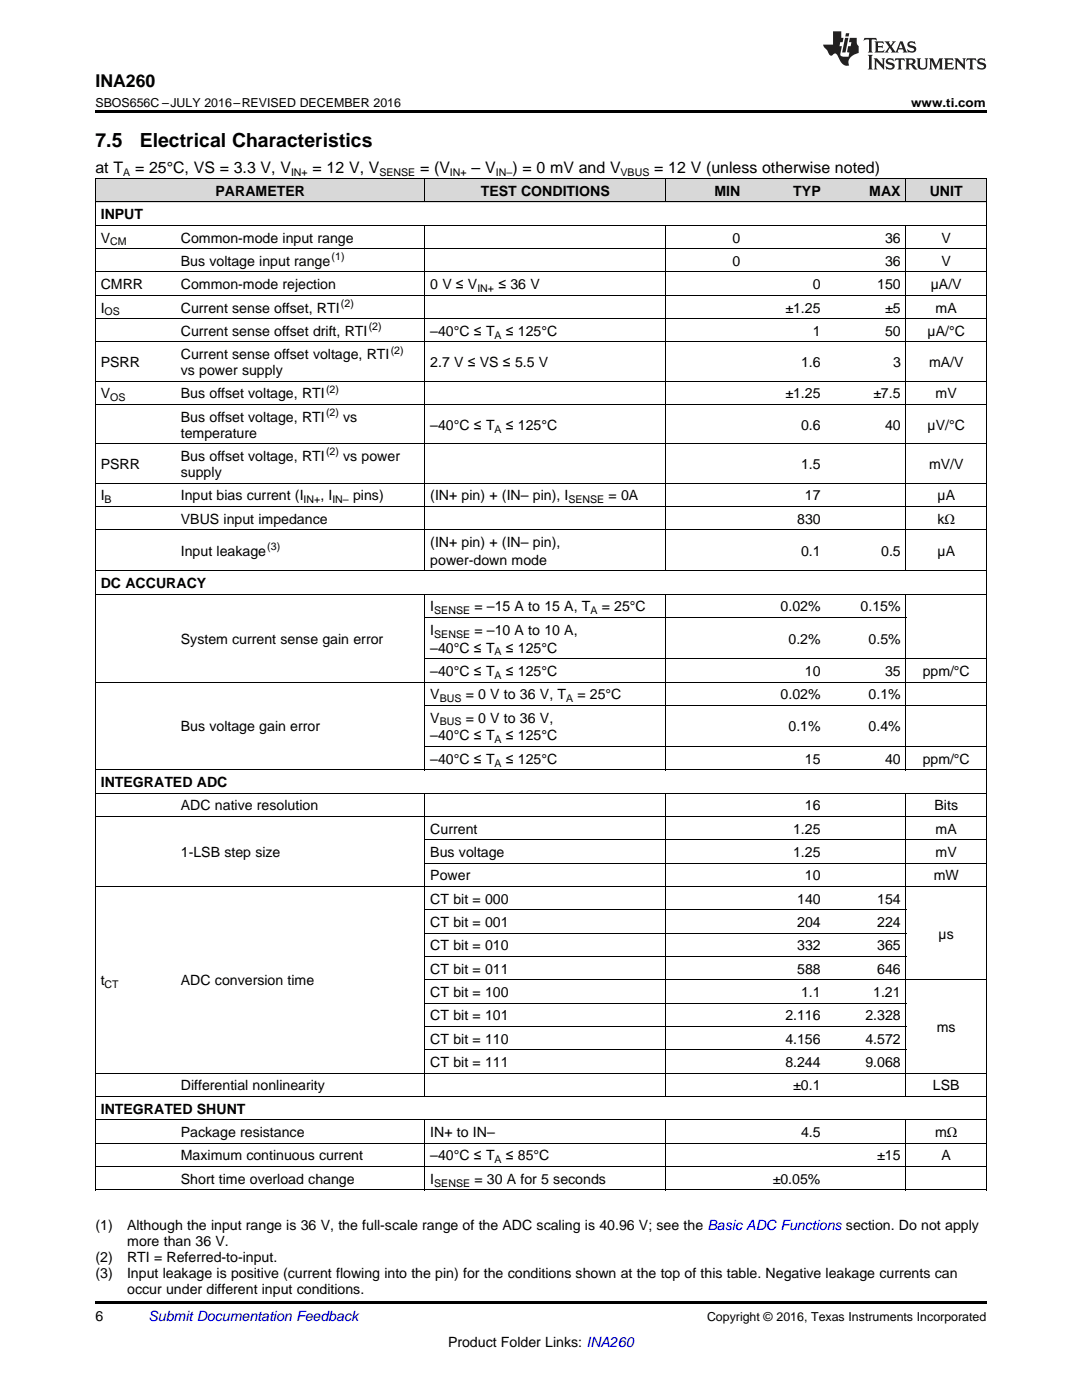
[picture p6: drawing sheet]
<svg xmlns="http://www.w3.org/2000/svg" width="216mm" height="279mm" viewBox="0 0 216 279" stroke-linecap="round" stroke-linejoin="round" font-family="sans-serif">
<defs><g id="words">
<g font-size="3.9">
<text x="19" y="29.3">7.5</text>
<text x="27.9" y="29.3">Electrical Characteristics</text>
</g>
<text font-size="3.5" x="19" y="17.3">INA260</text>
<g font-size="3.2">
<text x="19" y="34.4">at T</text>
<text x="27" y="34.4">= 25°C, VS = 3.3 V, V</text>
<text x="62.4" y="34.4">= 12 V, V</text>
<text x="83.8" y="34.4">= (V</text>
<text x="94.1" y="34.4">– V</text>
<text x="102.2" y="34.4">) = 0 mV and V</text>
<text x="130.5" y="34.4">= 12 V (unless otherwise noted)</text>
</g>
<g font-size="2.8">
<text x="43" y="39.1">PARAMETER</text>
<text x="95.9" y="39.1">TEST CONDITIONS</text>
<text x="142.6" y="39.1">MIN</text>
<text x="158.3" y="39.1">TYP</text>
<text x="173.5" y="39.1">MAX</text>
<text x="185.5" y="39.1">UNIT</text>
<text x="20.1" y="43.7">INPUT</text>
<text x="20.1" y="48.4">V</text>
<text x="36.1" y="48.4">Common-mode input range</text>
<text x="36.1" y="53.1">Bus voltage input range</text>
<text x="146.2" y="48.4">0</text>
<text x="146.2" y="53.1">0</text>
<text x="176.6" y="48.4">36</text>
<text x="176.6" y="53.1">36</text>
<text x="187.9" y="48.4">V</text>
<text x="187.9" y="53.1">V</text>
<text x="20.1" y="57.7">CMRR</text>
<text x="36.1" y="57.7">Common-mode rejection</text>
<text x="85.9" y="57.7">0 V ≤ V</text>
<text x="99.4" y="57.7">≤ 36 V</text>
<text x="162.2" y="57.7">0</text>
<text x="175" y="57.7">150</text>
<text x="185.7" y="57.7">µA/V</text>
<text x="20.1" y="62.4">I</text>
<text x="36.1" y="62.4">Current sense offset, RTI</text>
<text x="156.7" y="62.4">±1.25</text>
<text x="176.6" y="62.4">±5</text>
<text x="186.7" y="62.4">mA</text>
<text x="36.1" y="67">Current sense offset drift, RTI</text>
<text x="36.1" y="71.7">Current sense offset voltage, RTI</text>
<text x="85.9" y="67">–40°C ≤ T</text>
<text x="100.9" y="67">≤ 125°C</text>
<text x="162.2" y="67">1</text>
<text x="176.6" y="67">50</text>
<text x="185.1" y="67">µA/°C</text>
<text x="20.1" y="73.3">PSRR</text>
<text x="36.1" y="74.9">vs power supply</text>
<text x="85.9" y="73.3">2.7 V ≤ VS ≤ 5.5 V</text>
<text x="159.8" y="73.3">1.6</text>
<text x="178.2" y="73.3">3</text>
<text x="185.4" y="73.3">mA/V</text>
<text x="20.1" y="79.5">V</text>
<text x="36.1" y="79.5">Bus offset voltage, RTI</text>
<text x="156.7" y="79.5">±1.25</text>
<text x="174.3" y="79.5">±7.5</text>
<text x="186.7" y="79.5">mV</text>
<text x="36.1" y="84.2">Bus offset voltage, RTI</text>
<text x="36.1" y="87.3">temperature</text>
<text x="68.5" y="84.2">vs</text>
<text x="85.9" y="85.8">–40°C ≤ T</text>
<text x="100.9" y="85.8">≤ 125°C</text>
<text x="159.8" y="85.8">0.6</text>
<text x="176.6" y="85.8">40</text>
<text x="185.1" y="85.8">µV/°C</text>
<text x="20.1" y="93.6">PSRR</text>
<text x="36.1" y="92">Bus offset voltage, RTI</text>
<text x="36.1" y="95.2">supply</text>
<text x="68.5" y="92">vs power</text>
<text x="159.8" y="93.6">1.5</text>
<text x="185.4" y="93.6">mV/V</text>
<text x="20.1" y="99.8">I</text>
<text x="36.1" y="99.8">Input bias current (I</text>
<text x="63.9" y="99.8">, I</text>
<text x="70.4" y="99.8">pins)</text>
<text x="85.9" y="99.8">(IN+ pin) + (IN– pin), I</text>
<text x="121.4" y="99.8">= 0A</text>
<text x="160.6" y="99.8">17</text>
<text x="187.1" y="99.8">µA</text>
<text x="36.1" y="104.5">VBUS input impedance</text>
<text x="159.1" y="104.5">830</text>
<text x="187.1" y="104.5">kΩ</text>
<text x="36.1" y="110.9">Input leakage</text>
<text x="85.9" y="109.1">(IN+ pin) + (IN– pin),</text>
<text x="85.9" y="112.7">power-down mode</text>
<text x="159.8" y="110.9">0.1</text>
<text x="175.8" y="110.9">0.5</text>
<text x="187.1" y="110.9">µA</text>
<text x="20.1" y="117.4">DC ACCURACY</text>
<text x="85.9" y="122">I</text>
<text x="94.7" y="122">= –15 A to 15 A, T</text>
<text x="120.1" y="122">= 25°C</text>
<text x="155.8" y="122">0.02%</text>
<text x="171.7" y="122">0.15%</text>
<text x="36.1" y="128.4">System current sense gain error</text>
<text x="85.9" y="126.7">I</text>
<text x="85.9" y="130.2">–40°C ≤ T</text>
<text x="94.7" y="126.7">= –10 A to 10 A,</text>
<text x="100.9" y="130.2">≤ 125°C</text>
<text x="157.3" y="128.4">0.2%</text>
<text x="173.3" y="128.4">0.5%</text>
<text x="85.9" y="134.9">–40°C ≤ T</text>
<text x="100.9" y="134.9">≤ 125°C</text>
<text x="160.6" y="134.9">10</text>
<text x="176.6" y="134.9">35</text>
<text x="184.1" y="134.9">ppm/°C</text>
<text x="85.9" y="139.6">V</text>
<text x="92.9" y="139.6">= 0 V to 36 V, T</text>
<text x="115.2" y="139.6">= 25°C</text>
<text x="155.8" y="139.6">0.02%</text>
<text x="173.3" y="139.6">0.1%</text>
<text x="36.1" y="146">Bus voltage gain error</text>
<text x="85.9" y="144.2">V</text>
<text x="85.9" y="147.8">–40°C ≤ T</text>
<text x="92.9" y="144.2">= 0 V to 36 V,</text>
<text x="100.9" y="147.8">≤ 125°C</text>
<text x="157.3" y="146">0.1%</text>
<text x="173.3" y="146">0.4%</text>
<text x="85.9" y="152.4">–40°C ≤ T</text>
<text x="100.9" y="152.4">≤ 125°C</text>
<text x="160.6" y="152.4">15</text>
<text x="176.6" y="152.4">40</text>
<text x="184.1" y="152.4">ppm/°C</text>
<text x="20.1" y="157.1">INTEGRATED ADC</text>
<text x="36.1" y="161.7">ADC native resolution</text>
<text x="160.6" y="161.7">16</text>
<text x="186.5" y="161.7">Bits</text>
<text x="85.9" y="166.4">Current</text>
<text x="158.3" y="166.4">1.25</text>
<text x="186.7" y="166.4">mA</text>
<text x="36.1" y="171.1">1-LSB step size</text>
<text x="85.9" y="171.1">Bus voltage</text>
<text x="158.3" y="171.1">1.25</text>
<text x="186.7" y="171.1">mV</text>
<text x="85.9" y="175.7">Power</text>
<text x="160.6" y="175.7">10</text>
<text x="186.3" y="175.7">mW</text>
<text x="85.9" y="180.4">CT bit = 000</text>
<text x="85.9" y="185">CT bit = 001</text>
<text x="159.1" y="180.4">140</text>
<text x="159.1" y="185">204</text>
<text x="175" y="180.4">154</text>
<text x="175" y="185">224</text>
<text x="85.9" y="189.7">CT bit = 010</text>
<text x="159.1" y="189.7">332</text>
<text x="175" y="189.7">365</text>
<text x="187.3" y="187.4">µs</text>
<text x="20.1" y="196.7">t</text>
<text x="36.1" y="196.7">ADC conversion time</text>
<text x="85.9" y="194.3">CT bit = 011</text>
<text x="159.1" y="194.3">588</text>
<text x="175" y="194.3">646</text>
<text x="85.9" y="199">CT bit = 100</text>
<text x="85.9" y="203.7">CT bit = 101</text>
<text x="156.7" y="203.7">2.116</text>
<text x="159.8" y="199">1.1</text>
<text x="172.7" y="203.7">2.328</text>
<text x="174.2" y="199">1.21</text>
<text x="85.9" y="208.3">CT bit = 110</text>
<text x="156.7" y="208.3">4.156</text>
<text x="172.7" y="208.3">4.572</text>
<text x="186.9" y="206">ms</text>
<text x="85.9" y="213">CT bit = 111</text>
<text x="156.7" y="213">8.244</text>
<text x="172.7" y="213">9.068</text>
<text x="36.1" y="217.6">Differential nonlinearity</text>
<text x="158.3" y="217.6">±0.1</text>
<text x="186.2" y="217.6">LSB</text>
<text x="20.1" y="222.3">INTEGRATED SHUNT</text>
<text x="36.1" y="226.9">Package resistance</text>
<text x="85.9" y="226.9">IN+ to IN–</text>
<text x="159.8" y="226.9">4.5</text>
<text x="186.6" y="226.9">mΩ</text>
<text x="36.1" y="231.6">Maximum continuous current</text>
<text x="85.9" y="231.6">–40°C ≤ T</text>
<text x="100.9" y="231.6">≤ 85°C</text>
<text x="175" y="231.6">±15</text>
<text x="187.9" y="231.6">A</text>
<text x="36.1" y="236.3">Short time overload change</text>
<text x="85.9" y="236.3">I</text>
<text x="94.7" y="236.3">= 30 A for 5 seconds</text>
<text x="154.2" y="236.3">±0.05%</text>
<text x="19" y="245.5">(1)</text>
<text x="25.4" y="245.5">Although the input range is 36 V, the full-scale range of the ADC scaling is 40.96 V; see the Basic ADC Functions section. Do not apply</text>
<text x="19" y="251.9">(2)</text>
<text x="25.4" y="251.9">RTI = Referred-to-input.</text>
<text x="25.4" y="248.7">more than 36 V.</text>
<text x="19" y="255.1">(3)</text>
<text x="25.4" y="255.1">Input leakage is positive (current flowing into the pin) for the conditions shown at the top of this table. Negative leakage currents can</text>
<text x="19" y="263.6">6</text>
<text x="25.4" y="258.2">occur under different input conditions.</text>
<text x="89.4" y="268.9">Product Folder Links: INA260</text>
</g>
<text font-size="2.8" fill="#0000c8" x="29.6" y="263.6">Submit Documentation Feedback</text>
<g font-size="2.5">
<text x="19" y="21.4">SBOS656C –JULY 2016–REVISED DECEMBER 2016</text>
<text x="181.8" y="21.4">www.ti.com</text>
<text x="141.1" y="263.6">Copyright © 2016, Texas Instruments Incorporated</text>
</g>
<g font-size="2.1">
<text x="24.6" y="35.1">A</text>
<text x="58.1" y="35.1">IN+</text>
<text x="75.7" y="35.1">SENSE</text>
<text x="89.8" y="35.1">IN+</text>
<text x="98.9" y="35.1">IN–</text>
<text x="123.8" y="35.1">VBUS</text>
<text x="22" y="49">CM</text>
<text x="66.2" y="51.9">(1)</text>
<text x="95.2" y="58.3">IN+</text>
<text x="20.9" y="62.9">OS</text>
<text x="68" y="61.2">(2)</text>
<text x="73.6" y="65.9">(2)</text>
<text x="78" y="70.6">(2)</text>
<text x="98.7" y="67.6">A</text>
<text x="22" y="80.1">OS</text>
<text x="65.1" y="78.4">(2)</text>
<text x="65.1" y="83">(2)</text>
<text x="98.7" y="86.3">A</text>
<text x="65.1" y="90.9">(2)</text>
<text x="20.9" y="100.4">B</text>
<text x="60.6" y="100.4">IN+</text>
<text x="66.3" y="100.4">IN–</text>
<text x="113.4" y="100.4">SENSE</text>
<text x="53.3" y="109.8">(3)</text>
<text x="86.6" y="122.6">SENSE</text>
<text x="117.8" y="122.6">A</text>
<text x="86.6" y="127.2">SENSE</text>
<text x="98.7" y="130.8">A</text>
<text x="98.7" y="135.5">A</text>
<text x="87.7" y="140.1">BUS</text>
<text x="113" y="140.1">A</text>
<text x="87.7" y="144.8">BUS</text>
<text x="98.7" y="148.3">A</text>
<text x="98.7" y="153">A</text>
<text x="20.9" y="197.2">CT</text>
<text x="98.7" y="232.2">A</text>
<text x="86.6" y="236.8">SENSE</text>
</g>
</g></defs>
<g fill="#d8d8d8">
<path d="M19 35.7h16v4.7h-16z"/>
<path d="M35 35.7h24.9v4.7h-24.9z"/>
<path d="M59.9 35.7h24.9v4.7h-24.9z"/>
<path d="M84.8 35.7h48v4.7h-48z"/>
<path d="M132.8 35.7h16v4.7h-16z"/>
<path d="M148.8 35.7h16v4.7h-16z"/>
<path d="M164.8 35.7h16v4.7h-16z"/>
<path d="M180.8 35.7h16v4.7h-16z"/>
</g>
<path d="M19 22h177.8v.5h-177.8zM19 259.7h177.8v.5h-177.8z" fill="#000"/>
<g fill="none" stroke="#000" stroke-width=".2">
<path d="M19 35.6l177.8 .1v201.8M19.1 35.7v201.8M84.8 35.7v4.7M132.8 35.7v4.7M180.8 35.7v4.7M19 58.9h177.8M19 54.3h177.8M19 49.6h177.8M19 45h177.8M19 40.3h177.8M84.8 45v69M132.8 45v69"/>
<path d="M180.8 45v69M19 76.1h177.8M19 68.2h177.8M19 63.6h177.8M19 96.4h177.8M19 88.6h177.8M19 80.7h177.8M19 118.6h177.8M19 113.9h177.8M19 105.7h177.8M19 101.1h177.8M84.8 118.6v35.1"/>
<path d="M132.8 118.6v35.1M180.8 118.6v35.1M19 136.1h177.8M84.8 131.5h112M84.8 123.2h96M19 158.3h177.8M19 153.7h177.8M84.8 158.4v60.5M84.8 149h112M84.8 140.8h112M132.8 158.4v60.5M180.8 158.4v60.5"/>
<path d="M19 176.9h177.8M19 163h177.8M84.8 172.3h112M84.8 167.6h112M84.8 195.6h112M84.8 190.9h96M84.8 186.2h96M84.8 181.6h96M19 218.8h177.8M19 214.2h177.8M84.8 209.5h96M84.8 204.9h96"/>
<path d="M84.8 200.2h96M19 237.5h177.8M19 232.8h177.8M19 228.2h177.8M19 223.5h177.8M84.8 223.6v13.9M132.8 223.6v13.9M180.8 223.6v13.9"/>
</g>
<g fill="#231f20">
<path d="M172.5 7.6l-.1 .5 .4-.2h.6v.1v2.1l-.2 .4h.9l-.2-.4v-2.1l.1-.1h.5l.5 .2-.2-.5zM174.5 8.3l.2 .3v1.5l-.2 .4h1.8l.2-.6a1.04 1.04 0 0 1-1.3 .2v-.7h.6l.3 .2v-.6l-.3 .2h-.6v-.6l.8-.1 .4 .3-.2-.5zM176.5 8.3l.9 1.1-.9 1.1h.8l-.2-.2 .4-.7 .5 .7-.2 .2h1.5l-.2-.2 .2-.4h.9l.1 .4-.2 .2h1l-.3-.3-.7-1.9h-.5l-.9 2-.8-1 .9-1h-.8l.1 .3-.4 .5-.3-.6 .1-.2zM179.7 8.6l.4 1h-.7zM181.3 8.4a.63 .63 0 0 0-.2 .7 .63 .63 0 0 0 .6 .4l.6 .2 .1 .2a.75 .75 0 0 1-.7 .4 .75 .75 0 0 1-.6-.5l.1 .7 .1-.1a1.11 1.11 0 0 0 1.5-.6 1.13 1.13 0 0 0-1.2-.8l-.1-.4a1.04 1.04 0 0 1 1.2 .2l-.2-.5-.2 .1-.4-.2zM173.2 10.9l.2 .4v2.2l-.2 .4h1l-.3-.4v-2.2l.3-.4zM174.3 11.6l.3 .4v1.5l-.3 .4h.8l-.2-.4v-1.3l1.5 1.7v-1.9l.2-.4h-.7l.2 .4v.9l-1.1-1.3zM177 11.8a.62 .62 0 0 0-.2 .7 .62 .62 0 0 0 .6 .4l.6 .1 .1 .3a.76 .76 0 0 1-.7 .3 .76 .76 0 0 1-.7-.4l.2 .7 .1-.1a1.11 1.11 0 0 0 1.5-.6 1.13 1.13 0 0 0-1.2-.8l-.1-.4a1.04 1.04 0 0 1 1.2 .2l-.2-.6-.2 .1-.5-.1zM178.7 11.6l-.2 .6a.61 .61 0 0 1 .8-.3v1.6l-.2 .4h.9l-.2-.4v-1.6a.63 .63 0 0 1 .7 .3l-.1-.6zM180.6 11.6l.3 .4v1.5l-.3 .4h1l-.2-.2-.1-.8 .6 .2a.76 .76 0 0 0 1.2 .7l-1-1a.58 .58 0 0 0 .6-.5 .58 .58 0 0 0-.5-.6zM181.4 11.9h.1a.45 .45 0 0 1 .5 .1 .45 .45 0 0 1 .1 .5l-.8 .2zM182.9 11.6l.2 .2a2.17 2.17 0 0 0 .3 1.9 .99 .99 0 0 0 1.6-.6v-1.1l.2-.4h-.7l.2 .2a1.92 1.92 0 0 1-.2 1.8 .6 .6 0 0 1-.9-.5v-1.1l.2-.4zM185.4 11.6l.2 .4v1.5l-.2 .4h.7l-.2-.4v-1.4l.8 1.8 .8-1.8v1.4l-.2 .4h.9l-.2-.4v-1.5l.2-.4h-.8l-.6 1.5-.6-1.5zM188.4 11.6l.2 .4v1.5l-.2 .4h1.8l.1-.6a1.04 1.04 0 0 1-1.2 .1v-.6h.5l.4 .2v-.6l-.4 .2h-.5v-.7h.8l.3 .3-.1-.6zM190.5 11.6l.2 .4v1.5l-.2 .4h.7l-.2-.4v-1.3l1.5 1.7v-1.9l.2-.4h-.7l.2 .4v.9l-1.1-1.3zM192.9 11.6l-.1 .6a.61 .61 0 0 1 .7-.3l.1 1.6-.3 .4h1l-.3-.4 .1-1.6a.63 .63 0 0 1 .7 .3l-.1-.6zM195.2 11.8a.62 .62 0 0 0-.2 .7 .62 .62 0 0 0 .6 .4l.6 .1 .1 .3a.76 .76 0 0 1-.7 .3 .76 .76 0 0 1-.6-.4l.1 .7 .1-.1a1.11 1.11 0 0 0 1.6-.6 1.13 1.13 0 0 0-1.3-.8l-.1-.4a1.04 1.04 0 0 1 1.2 .2l-.1-.6-.2 .1-.5-.1z"/>
<path d="M166.2 6.3v2.6h-1.9v.4l.8 .9a.91 .91 0 0 0 1 .8 .56 .56 0 0 1 .5-.3 .56 .56 0 0 1 .5 .3l.4 .8a1.53 1.53 0 0 0 1.9 1.2 1.54 1.54 0 0 1 1-2.1l.9-.3v-1.4a1.52 1.52 0 0 1-.4-1.6h-1.3l-.2 .8h.5l-.2 .8h-.5l-.1 1v.2l.4 .1-.2 .8a1.93 1.93 0 0 1-1.6-.3l.3-1.8h-.5l.2-.8h.4l.2-.8h-.4v-1.3zM168.6 7.6l-.6 2.9h.7l.6-2.9zM168.8 6.6l-.1 .7h.6l.2-.7z"/>
</g>
<use href="#words"/>
</svg>
